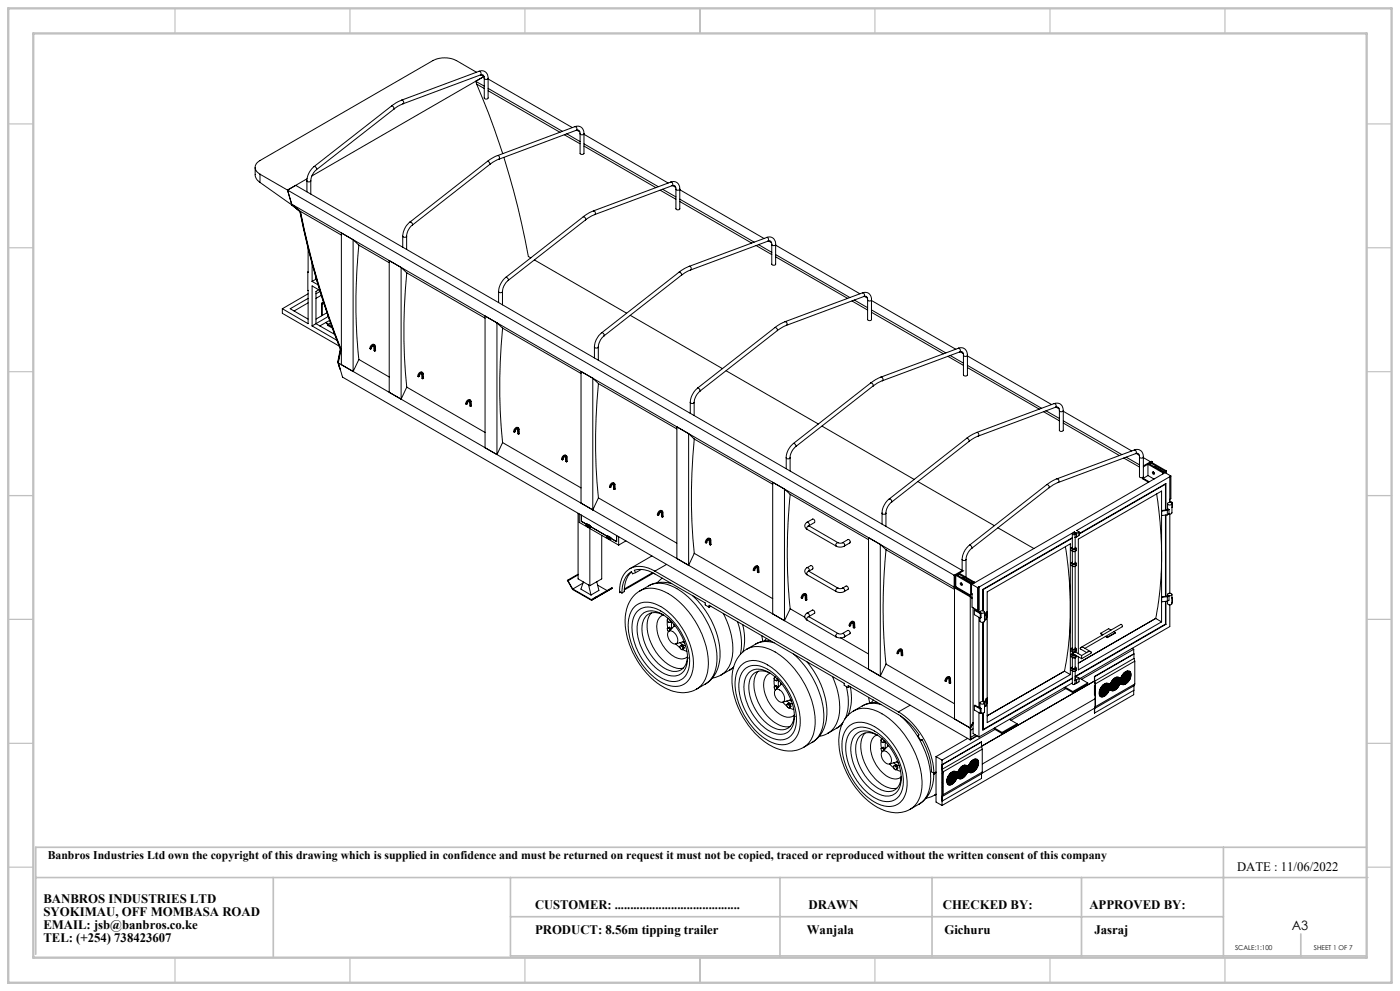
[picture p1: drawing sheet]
<svg xmlns="http://www.w3.org/2000/svg" width="420mm" height="297mm" viewBox="0 0 420 297" stroke-linecap="round" stroke-linejoin="round" font-family="sans-serif">
<defs><g id="words">
<g font-size="3.9">
<text x="371.1" y="261">DATE : 11/06/2022</text>
<text x="13" y="270.7">BANBROS INDUSTRIES LTD</text>
<text x="13" y="274.6">SYOKIMAU, OFF MOMBASA ROAD</text>
<text x="160.5" y="272.6">CUSTOMER: ........................................</text>
<text x="242.5" y="272.6">DRAWN</text>
<text x="282.8" y="272.6">CHECKED BY:</text>
<text x="326.8" y="272.6">APPROVED BY:</text>
<text x="13" y="278.4">EMAIL: jsb@banbros.co.ke</text>
<text x="160.5" y="280">PRODUCT: 8.56m tipping trailer</text>
<text x="242.1" y="280">Wanjala</text>
<text x="283.3" y="280">Gichuru</text>
<text x="328.3" y="280">Jasraj</text>
<text x="387.5" y="278.9">A3</text>
<text x="13" y="282.3">TEL: (+254) 738423607</text>
</g>
<text font-size="3.5" x="14.3" y="257.5">Banbros Industries Ltd own the copyright of this drawing which is supplied in confidence and must be returned on request it must not be copied, traced or reproduced without the written consent of this company</text>
<g font-size="2">
<text x="370.5" y="284.7">SCALE:1:100</text>
<text x="394.2" y="284.7">SHEET 1 OF 7</text>
</g>
</g></defs>
<g fill="none" stroke="#c0c0c0" stroke-width=".35">
<path d="M52.5 2.5v7.5M105 2.5v7.5M157.5 2.5v7.5M210 2.5v7.5M262.5 2.5v7.5M315 2.5v7.5M367.5 2.5v7.5M2.5 37.1h7.5M410 37.1h7.5M2.5 74.3h7.5M410 74.3h7.5M2.5 111.4h7.5"/>
<path d="M410 111.4h7.5M2.5 148.5h7.5M410 148.5h7.5M2.5 185.6h7.5M410 185.6h7.5M2.5 222.8h7.5M410 222.8h7.5M2.5 259.9h7.5M410 259.9h7.5M52.5 287v7.5M105 287v7.5M157.5 287v7.5"/>
<path d="M210 287v7.5M262.5 287v7.5M315 287v7.5M367.5 287v7.5"/>
</g>
<path d="M367 253.9v32.6M409.9 253.9h-399.2v32.1M10.7 263h399.7M82 263v24M153.1 263v23.5h256.8M153.1 274.7h213.9M234 263v24M279.6 263v23.5M324.4 263v23.5M390.2 279.9v6.9" fill="none" stroke="#c0c0c0" stroke-width=".5"/>
<path d="M2.5 2.5h415v292h-415zM10 10h400v277h-400z" fill="none" stroke="#c0c0c0" stroke-width=".7"/>
<g fill="none" stroke="#000" stroke-width=".3">
<path d="M117.4 31.8l.5 .1 .3 .8M117.4 31.8l-23.2 18.1M118.2 32.7l-23.2 18.1M120.5 30l-3.1 1.8M120.5 30a.64 .64 0 0 1 .5 .4 .64 .64 0 0 1-.1 .7M120.9 31.1l-2.7 1.6M142.7 24.4l2.6 1.4M142.7 24.4l.3 .8M142.9 21.7l-6.2-3.6a7.7 7.7 0 0 0-6.8 .1l-51.9 29.9a2.17 2.17 0 0 0-1.4 2.1 2.17 2.17 0 0 0 1.4 2M143 25.2a221 221 0 0 1 7.8 20.8M143 25.2l2.3 1.3M143.7 21.4a1.97 1.97 0 0 1 2.7 2.1"/>
<path d="M143.7 21.4a.64 .64 0 0 1 .6 .4 .64 .64 0 0 1-.2 .7M143.7 21.4l-23.2 8.6M144.1 22.5a.81 .81 0 0 1 .9 .1 .81 .81 0 0 1 .3 .9M144.1 22.5l-23.2 8.6M144.3 22.4l.9 .5M145.2 22.9l-51.6 29.8M145.2 22.9l-2.5 1.5M145.2 22.9v.1M145.3 23.5v5.8a.65 .65 0 0 0 1.1 0v-5.8M145.3 23.5a.65 .65 0 0 0 1.1 0M146.4 23.7l25.3 14.5M146.4 27.2l21.6 12.4"/>
<path d="M146.4 26.5l22.3 12.9M172.5 38a1.96 1.96 0 0 1 2.7 2.1M172.5 38a.64 .64 0 0 1 .5 .4 .64 .64 0 0 1-.1 .6M172.5 38l-23.2 8.6M172.9 39a.84 .84 0 0 1 .9 .2 .84 .84 0 0 1 .2 .9M172.9 39l-23.3 8.7M173 39l1 .5M76.6 50.2v2.1a2.82 2.82 0 0 0 1.4 2.4M78 52.2l8.3 4.8M78 54.7l9.5 6.7M78 52.2v2.5M86.3 57l1.3 4.5"/>
<path d="M86.3 57l2.4-1.4 200 115.4M86.3 57l199.9 115.4M86.3 57l1.2 4.2M92.1 54.2l.5 .3 .6-.3M92.1 54.2v3.3M92.1 53.6l-5.8 3.4M93.2 54.2v4M94.2 49.9l-1 1.1a5.2 5.2 0 0 0-1.1 3.2M94.2 49.9l.6 .3 .2 .6M95 50.8l-1.3 1.5-.5 1.9M146.2 48.4l.6 .2 .1 .7M146.2 48.4l-23.2 18.1"/>
<path d="M146.9 49.3l-23.2 18.1M149.3 46.6l-3.1 1.8M149.3 46.6a.62 .62 0 0 1 .5 .4 .62 .62 0 0 1-.2 .7M149.6 47.7l-2.7 1.6M151.2 47.2l4.2 15 3.1 14.7 .7 .4M169.3 40.4l4.7 2.7M170 40.1l4 2.3M174 40.1v5.9l.4 .3 .8-.3v-5.9M174 40.1l.6 .3 .6-.3M175.2 40.2l25.2 14.7M175.2 43.8l21.5 12.4M175.2 43.1l22.3 12.8"/>
<path d="M198 57l4.8 2.7M198.8 56.7l4 2.3M201.2 54.6a1.96 1.96 0 0 1 2.7 2.1M201.2 54.6a.62 .62 0 0 1 .6 .4 .62 .62 0 0 1-.2 .7M201.2 54.6l-23.2 8.6M201.6 55.7a.84 .84 0 0 1 .9 .1 .84 .84 0 0 1 .3 .9M201.6 55.7l-23.2 8.6M201.8 55.6l.9 .6M202.8 56.7v5.9l.2 .2a.61 .61 0 0 0 .9-.3v-5.8M202.8 56.7a.69 .69 0 0 0 1.1 0M203.9 56.9l25.3 14.6M203.9 59.7l22.3 12.9"/>
<path d="M87.5 61.4l.1 .1M87.5 61.4l2.5 2M87.5 61.2l198.7 114.8M87.5 61.2l2.6 2.2M87.6 61.5l2.5 2M90 63.4a234.5 234.5 0 0 0 12.1 41.2M90 63.4l.1 .1M90.1 63.5a234.5 234.5 0 0 0 12.1 41.2M90.1 63.4a239.4 239.4 0 0 0 12.2 41.2M90.1 63.4l12.3 7M92.4 74.5v7.1M93.6 79v5.3"/>
<path d="M105.9 71.9l-3.5-2.1v39.5M105.9 71.9v39.4l1.8-3.6M105.9 71.9l1.8 1.6M107.7 73.5a166.6 166.6 0 0 0 0 34.2M107.7 73.5l9.1 5.2M120.8 70.8a.69 .69 0 0 0 1.2 0M120.8 70.8v3.3M122 70.8v4M123 66.5l-.1 .1a5.9 5.9 0 0 0-2.1 4.2M123 66.5l.6 .3 .1 .6M123.7 67.4l-1.2 1.6-.5 1.8M160.3 77.9l27.7 16"/>
<path d="M175 65l.5 .3 .2 .6M175 65l-23.2 18.1M175.7 65.9l-23.2 18.1M178 63.2l-3 1.8M178 63.2a.62 .62 0 0 1 .6 .4 .62 .62 0 0 1-.2 .7M178.4 64.3l-2.7 1.6M203.9 60.4l21.6 12.4M206.8 79.8l-3.1 1.8M206.8 79.8a.62 .62 0 0 1 .5 .4 .62 .62 0 0 1-.1 .7M226.8 73.6l4.7 2.7M227.5 73.3l4 2.3M230 71.2a1.94 1.94 0 0 1 2.7 2.1"/>
<path d="M230 71.2a.62 .62 0 0 1 .5 .4 .62 .62 0 0 1-.1 .7M230 71.2l-23.2 8.6M230.4 72.3a.81 .81 0 0 1 .9 .1 .81 .81 0 0 1 .2 .9M230.4 72.3l-23.2 8.6M230.5 72.2l1 .5M231.5 73.3v5.9l.4 .3 .8-.3v-5.9M231.5 73.3l.3 .3a.61 .61 0 0 0 .9-.3M232.7 73.5l25.3 14.5M232.7 77l21.6 12.4M232.7 76.3l22.3 12.9M84.7 92.5v1.4l17 9.8M92.4 81.6v15.4l-7.7-4.5"/>
<path d="M92.4 81.5v.1M92.4 88l-7.7 4.5M92.4 89.4l-5.3 3.1 5.3 3.1M92.4 90.8l-4.2 2.4M93.6 97.7l7.5 4.3M93.6 84.3l1.8 1.1M94.8 83.7h.1M94.8 83.3v.4M94.8 83.7l-1.2 .6M94.8 97l-1.2 .7M94.8 97l5.6 3.2M95.6 86.9l-.8 .4v9.7"/>
<path d="M95.9 87l-2.3-1.3v12M96 87.3l-1.2 .7M96.4 88.5l-1.6 .9M96.5 90.9v3.7M96.5 90.9h.6M97 90.6l-.5 .3M97.2 91h-.6v3.6M97.8 96.7l.6 .7M97.9 96.6l.5 .6M98.1 93.7l-3.3 1.9M98.4 97.2h.1M98.4 97.2v.4l1.3 .7"/>
<path d="M98.4 97.2l1.2 .7M98.5 94.9l-3.7 2.1M98.9 96l-2.9 1.7M99.1 96.8l-.7 .4M120.3 80.1l-3.5-2v39.5l3.5 2M120.3 80.1v39.5M120.3 80.1l1.7 1.7M122 81.8a173.5 173.5 0 0 0 0 34.2M122 81.8l23.5 13.6M149.1 96.8v39.4M149.1 96.8l1.7 1.6M149.1 96.8l-3.6-2.1v39.5l3.6 2"/>
<path d="M149.6 87.4l.2 .3a.61 .61 0 0 0 .9-.3M149.6 87.4v3.3M150.7 87.4v4M150.8 98.4a173.9 173.9 0 0 0 0 34.2M150.8 98.4l23.5 13.5M151.8 83.1l-1 .9-.7 1.2-.5 2.2M151.8 83.1l.6 .4 .1 .5M152.5 84l-1.3 1.7-.5 1.7M180.5 99.7l-.8 .8a6 6 0 0 0-1.4 3.5M180.5 99.7l.5 .2 .2 .7M189.1 94.5l27.6 16M203.7 81.6l.7 .4v.5"/>
<path d="M203.7 81.6l-23.2 18.1M204.4 82.5l-23.2 18.1M207.2 80.9l-2.8 1.6M232.5 98.2l.5 .2 .2 .7M232.5 98.2l-23.2 18.1M233.2 99.1l-23.2 18.1M235.5 96.4l-3 1.8M235.5 96.4a.64 .64 0 0 1 .6 .4 .64 .64 0 0 1-.2 .7M235.9 97.5l-2.7 1.6M255.6 90.2l4.7 2.7M256.3 89.9l4 2.3M258.7 87.8a1.94 1.94 0 0 1 2.7 2.1"/>
<path d="M258.7 87.8a.64 .64 0 0 1 .6 .4 .64 .64 0 0 1-.1 .7M258.7 87.8l-23.2 8.6M259.2 88.9a.82 .82 0 0 1 .9 .1 .82 .82 0 0 1 .2 .9M259.2 88.9l-23.3 8.6M259.3 88.8l.9 .6M260.3 89.9v5.9l.4 .3 .7-.3v-5.9M260.3 89.9a.69 .69 0 0 0 1.1 0M261.4 93.6l21.6 12.4M261.4 92.9l22.3 12.9M261.4 90.1l25.3 14.6M101.3 108.5h.1M101.3 108.5l.7 2.1"/>
<path d="M101.4 108.5l1.4 4.5 188.3 108.8M102.1 104.6l.1 .1M102.1 104.6l-.8 3.9M102.2 104.7l-.8 3.8M102.3 104.6l-.8 4.2 189.6 109.4M102.3 104.6l.1 .1M107.7 107.7l9.1 5.3M111.2 104.6l.1-.4a.75 .75 0 0 1 .4-.8 .75 .75 0 0 1 .9 .2l.1 1.5-.3 .1M112.1 103.6v.2M112.1 103.8l.1 1.3 .2 .1M112.1 103.8l.3 .1M112.4 103.9v1.3"/>
<path d="M112.4 103.9a.51 .51 0 0 0-.7-.2 .51 .51 0 0 0-.3 .6l-.2 .3M112.4 103.4l-.3-.2a1.19 1.19 0 0 0-1.2 1.3l.3 .1M122 116l-1.7 3.6M122 116l23.5 13.6M125.6 112.9a.98 .98 0 0 1 .3-1 .98 .98 0 0 1 1-.1l.2 1.6-.3 .1M126.5 111.9v.2M126.5 112.1l.1 1.3 .2 .1M126.5 112.1l.3 .1M126.8 111.7l-.3-.2a.97 .97 0 0 0-.9 1.4M126.8 112.2v1.3M126.8 112.2a.54 .54 0 0 0-.7-.2 .54 .54 0 0 0-.3 .7l-.2 .2M141.1 119.9l-.2-.1a1.19 1.19 0 0 0-1.2 1.3l.2 .1"/>
<path d="M177.8 113.3v39.5l1.7-3.6M177.8 113.3l1.7 1.7M177.8 113.3l-3.5-2v39.5M178.3 104a.69 .69 0 0 0 1.2 0M178.3 104v3.3M179.5 104v3.9M179.5 115a173.5 173.5 0 0 0 0 34.2M179.5 115l23.6 13.5M181.2 100.6l-1 1.2-.7 2.2M209.3 116.3l-1.6 1.9-.6 2.4M209.3 116.3l.5 .3 .2 .6M210 117.2l-1.2 1.4-.6 2"/>
<path d="M217.8 111.1l27.7 16M261.2 114.8l.6 .2 .1 .7M261.2 114.8l-23.2 18.1M261.9 115.7l-23.2 18.1M264.3 113l-3.1 1.8M264.3 113a.64 .64 0 0 1 .5 .4 .64 .64 0 0 1-.1 .7M264.7 114.1l-2.8 1.6M284.3 106.8l4.7 2.7M285 106.5l4 2.3M287.5 104.4a1.97 1.97 0 0 1 2.7 2.1M287.5 104.4a.64 .64 0 0 1 .6 .4 .64 .64 0 0 1-.2 .7M287.5 104.4l-23.2 8.6"/>
<path d="M287.9 105.5a.8 .8 0 0 1 .9 .1 .8 .8 0 0 1 .2 .9M287.9 105.5l-23.2 8.6M288 105.4l1 .6M289 106.5v5.9l.6 .3 .6-.3v-5.9M289 106.5l.5 .3 .7-.3M290.2 110.2l21.6 12.4M290.2 109.5l22.3 12.9M290.2 106.7l25.3 14.5M139.9 121.2a.9 .9 0 0 1 .4-1 .9 .9 0 0 1 1 0l.1 1.5-.2 .1M140.8 120.2l.1 .2M140.9 120.4l.1 1.3 .2 .1M140.9 120.4l.2 .1"/>
<path d="M141.1 120.5l.1 1.3M141.1 120.5a.52 .52 0 0 0-.7-.2 .52 .52 0 0 0-.2 .7l-.3 .2M150.8 132.6l-1.7 3.6M150.8 132.6l23.5 13.6M154.3 129.5v-.3a.84 .84 0 0 1 .5-.8 .84 .84 0 0 1 .9 .1l.1 1.5-.2 .1M155.2 128.5l.1 .2M155.3 128.7v1.3l.3 .1M155.3 128.7l.2 .1M155.5 128.8l.1 1.3M155.5 128.8a.55 .55 0 0 0-.7-.2 .55 .55 0 0 0-.2 .7l-.3 .2M155.5 128.2l-.2-.1a1.19 1.19 0 0 0-1.2 1.3l.2 .1M168.7 137.8l.1-.4a.75 .75 0 0 1 .4-.8 .75 .75 0 0 1 .9 .2l.1 1.5-.2 .1"/>
<path d="M169.6 136.8l.1 .2M169.7 137v1.3l.3 .1M169.7 137l.2 .1M169.9 137.1l.1 1.3M169.9 137.1a.52 .52 0 0 0-.7-.2 .52 .52 0 0 0-.3 .7l-.2 .2M169.9 136.6l-.2-.2a1.25 1.25 0 0 0-1.2 1.3l.2 .1M203.1 127.9v39.5M207.1 120.6l.2 .3a.61 .61 0 0 0 .9-.3M207.1 120.6v3.3M208.2 120.6v4M208.3 131.6a173.5 173.5 0 0 0 0 34.2M208.3 131.6l-1.7-1.6v39.4l1.7-3.6"/>
<path d="M208.3 131.6l23.5 13.5M235.9 137.2l.3 .3 .7-.1 .1-.2M235.9 137.2v3.3M237 137.2v3.9M238 132.9l-1.1 1.3a5.2 5.2 0 0 0-1 3M238 132.9l.5 .2 .2 .7M238.7 133.8l-1.1 1.4-.6 2M246.6 127.7l27.6 16M290 131.4l.5 .2 .2 .7M290 131.4l-23.2 18.1M290.7 132.3l-23.2 18.2M293 129.6l-3 1.8"/>
<path d="M293 129.6a.65 .65 0 0 1 .6 .4 .65 .65 0 0 1-.2 .7M293.4 130.7l-2.7 1.6M313.1 123.4l4.7 2.7M313.8 123.1l4 2.3M316.2 121a1.97 1.97 0 0 1 2.8 2.1M316.2 121a.64 .64 0 0 1 .6 .4 .64 .64 0 0 1-.1 .7M316.2 121l-23.2 8.6M316.7 122.1a.84 .84 0 0 1 .9 .1 .84 .84 0 0 1 .2 .9M316.7 122.1l-23.3 8.6M316.8 122l.9 .6M317.8 123.1v5.9a.69 .69 0 0 0 1.2 0v-5.9M317.8 123.1l.4 .3 .6-.1 .2-.2"/>
<path d="M319 126.8l16.8 9.7M319 126.1l17.6 10.1M319 123.3l20.5 11.8M337.1 137.3l4.7 2.7M337.9 137l3.9 2.3M340.3 134.9a1.95 1.95 0 0 1 2.7 2M340.3 134.9a.62 .62 0 0 1 .6 .4 .62 .62 0 0 1-.2 .7M340.3 134.9l-23.2 8.6M340.7 136a.81 .81 0 0 1 .9 0 .81 .81 0 0 1 .2 .9M340.7 136l-23.2 8.6M340.9 135.9l.9 .6M341.8 136.9v6l.6 .3 .6-.3v-6"/>
<path d="M341.8 136.9l.3 .3a.61 .61 0 0 0 .9-.3M343 137.2l2.2 1.2M344.4 139.1l4.5 2.6M344.4 139.1l-1.4 .8M344.4 139.1v3.4M345.1 138.7l4.5 2.6M345.1 138.7l-.4 .3 4.4 2.6M345.1 138.7v.5M345.7 138.4l-.3-.1-2.4 1.3M345.7 138.4l-.3 .1 4.5 2.6M345.7 138.4v.3M346.2 139.9l.5 .1"/>
<path d="M173.4 153.8v19.7l3.6 2M173.8 154v2.6l11.8 6.8M174.4 154.4v1.8M174.4 156.2l1.5 .9M174.4 156.2l1.6 .9M174.4 156.2h.1M176 157.1l-.2 .4 .5 .3 .1-.4M176 157.1l.6 .2M176 157.1l.4 .3M176.5 157.4l-.2 .4 .5 .3M176.5 157.4l.4 .3M176.6 157.3l.5 .2"/>
<path d="M176.6 157.3h.1M176.6 157.3l-.1 .1M176.6 157.3l-.2 .1M177 158.4v17.1M177.1 157.5v.5l-.3 .1 .1-.4M177.1 157.8h.1M177.1 157.8l5 2.9M177.1 157.8l4.9 2.9M177.1 157.5l-.2 .2M179.5 149.2l23.6 13.6M183.1 146.1v-.2a.86 .86 0 0 1 .4-.9 .86 .86 0 0 1 1 .1l.1 1.5-.3 .1M184 145.1v.2"/>
<path d="M184 145.3l.1 1.3 .2 .1M184 145.3l.3 .1M184.3 145.4v1.3M184.3 145.4a.46 .46 0 0 0-.6-.3 .46 .46 0 0 0-.3 .6l-.3 .4M184.3 144.8l-.3-.1a1.19 1.19 0 0 0-1.2 1.3l.3 .1M197.4 154.4a.98 .98 0 0 1 .4-1 .98 .98 0 0 1 1-.1l.1 1.6-.2 .1M198.4 153.4v.2M198.4 153.6l.1 1.3 .2 .1M198.4 153.6l.2 .1M198.6 153.7l.1 1.3M198.6 153.7a.52 .52 0 0 0-.7-.2 .52 .52 0 0 0-.2 .7l-.3 .2M198.6 153.1l-.2-.1a1.19 1.19 0 0 0-1.2 1.3l.2 .1"/>
<path d="M231.8 144.5v39.5l3.5 2M237.1 148.2a167 167 0 0 0 0 34.3M237.1 148.2l-1.8-1.6v39.4M237.1 148.2l23.5 13.5M242.1 156.5a1.17 1.17 0 0 0-.7 1.1 1.17 1.17 0 0 0 .7 1M242.1 156.5l1.7-.9a.65 .65 0 0 1 .6 .3 .65 .65 0 0 1-.1 .7l-1.6 .9M242.1 156.5l.5 .3 .1 .7M242.1 158.6l8.7 5.1M242.7 157.5v.1M242.7 157.6l-.5 .3-.1 .7M242.7 157.6l8.7 5.1M264.6 153.8a.65 .65 0 0 0 1.2 0"/>
<path d="M264.6 153.8v3.3M265.8 153.8v4M266.8 149.5l-.9 .9a5.4 5.4 0 0 0-1.3 3.4M266.8 149.5l.5 .3 .2 .7M267.5 150.5l-1.2 1.3-.5 2M275.3 144.3l23 13.2M299.4 158.2l10.8 6.2M314 145.2l.5 .2 .2 .8M314 145.2l-23.2 18.2M314.7 146.2l-23.2 18.1M317.1 143.5l-3.1 1.7M317.1 143.5a.62 .62 0 0 1 .6 .4 .62 .62 0 0 1-.2 .7"/>
<path d="M317.5 144.6l-2.8 1.6M322.3 159.4l.4 .2-.4 .2a.31 .31 0 0 0-.5-.1 .31 .31 0 0 0 .1 .5l.6-.2M322.3 159.4l-28.6 16.6M322.3 159.4v.4M322.9 159.8h.1M322.9 159.8l-.4 .2M322.9 159.8v1.1M323 159.8v1.1M323.7 159.4l-.7 .4M323.7 159.4v1.1l-.7 .4M342.7 143.1v.4l1.9 1M343 143v.4"/>
<path d="M343 143.4l1.8 1M344.4 142.5l1.8 1.1M344.4 142.5l-1.4 .9M345.8 141.4h.2a.34 .34 0 0 1 .4 .4 .34 .34 0 0 1-.4 .3zM346 141.4l.3 .6M346.1 141.5l.2 .4M346.7 140l4.6 2.7M346.7 140l-.1 .1M347 148v.2a107.8 107.8 0 0 1-.3 37.1M348.9 141.7v.4M349.1 141.8l-57.2 33.1-2.8-1.6M349.1 141.6l-.2 .1"/>
<path d="M349.1 141.6v.3M349.5 145.1h.1M349.6 141.3v.4M349.6 145.1v7.8M349.6 154.4v24.3M349.6 145.1l-25.9 15M349.8 152.9v-8l-26.1 15M349.8 154.4v24.3M349.9 141.1l-.3 .2M349.9 141.1v.7M350.2 153v1.3M350.2 154.3l-1.7 .2"/>
<path d="M350.3 151v1.7M350.7 152.7l-.3-.1-1.9 .6 1.7-.2M350.7 152.7l-.5 .3M350.7 152.7v1.3M350.7 154l-.5 .3M350.9 150.4l.4 .2a.52 .52 0 0 0-.7-.1 .52 .52 0 0 0-.2 .7 .58 .58 0 0 0 .8 .2 .58 .58 0 0 0 .3-.7l.2-.1M350.9 142.9l-27.9 16.1 .7 .4M350.9 142.9v7.7M350.9 154.1v23.7M350.9 150.1l.8 .5M351.3 142.7l-.4 .2M351.3 142.7v6.8l-.4 .1"/>
<path d="M351.6 151v2.7l-.2 .3h-.7M351.7 150.6l-.1 1.4M170.2 173.9l1.6 2.8 5.6 3.2M170.2 173.9l.2 .2M170.4 174.1l1.4 2.4M171.8 176.5l5.6 3.2 1.4-.8M173.4 172.3l-3 1.8M173.4 172.1l-3.2 1.8M174.9 174.8l-3.1 1.7M175 174.4l-.7 2.2 3 1.7M176.6 175.3l.7 3M178.8 178.9l.2 .1"/>
<path d="M179 179l-1.6 .9M179 174.3l.7 2.6-2.4 1.4M179.3 175.4l2.8 1.6M180.5 160.4v13.1l-3.5 2M182.1 160.7l-.2 .3 1 .6M182.1 160.7l.1-.2 1 .6M182.1 160.7l.9 .5M182.5 161l.2-.2-.3 .6zM182.7 160.8h.1M183.2 161.1v.4l-.3 .1 .1-.4M183.2 161.3l1.8 1M183.2 161.1l-.2 .1"/>
<path d="M183.7 176.3l-.2-.1-4.7 2.7M183.7 176.3l-6.3 3.6M183.7 176.3l-4.7 2.7M185 160.5v1.8M185 162.3h.1M185 160.5v1.8l-1.8-1M185.6 160.8v2.6M185.9 177.6v-.3l.7 .4M186.2 177.5l-.3 .1M187.8 162.1l-2.2 1.3M189.4 171.3a7 7 0 0 0-2.8 6.4M189.4 171.3l.4 .7 .9-.4"/>
<path d="M189.5 171.4a7.4 7.4 0 0 0-2.2 5.9l-.7 .4M190.7 171.6l-.4-.7a7.7 7.7 0 0 1 6.2 1.1l15.1 8.7v.6l1.1 .7M192 177.1a10.4 10.4 0 0 0-4.4 10.4v.4a24.4 24.4 0 0 0 12.7 18.6 9.3 9.3 0 0 0 8.7 0M192 177.1a8.8 8.8 0 0 1 9.1 1.2 26.3 26.3 0 0 1 11.3 21.9 7.9 7.9 0 0 1-3.4 6.3M192.4 170.7l-1.7 .9M194.6 175.6a9.2 9.2 0 0 1 9.7 1.6 26.5 26.5 0 0 1 10.8 21.2 7.8 7.8 0 0 1-3.5 6.6M194.6 175.6l-2.6 1.5M195.6 166.6l-6.6 3.8M195.8 171.6l-8.5 4.9M196 171.8l-8.7 5M196.5 171.2a7 7 0 0 0-8.5 0 8.4 8.4 0 0 0-2.1 6.4M196.5 171.2l73 42.2"/>
<path d="M198.7 173.3l-1.5 1.3M200 169.2l-3.5 2M201.5 174.9a9.1 9.1 0 0 0-6.9 .7M207.7 178.5l2.1 2.1a22.6 22.6 0 0 1 5.9 18.4 8.9 8.9 0 0 1-4.1 6M208.3 165.8l23.5 13.6M211.8 162.7l.1-.5a.74 .74 0 0 1 .5-.7 .74 .74 0 0 1 .8 .2l.1 1.5-.2 .1M212.7 161.7l.1 .2M212.8 161.9l.1 1.3 .2 .1M212.8 161.9l.2 .1M213 162l.1 1.3M213 162a.51 .51 0 0 0-.6-.2 .51 .51 0 0 0-.3 .6l-.3 .3M213 161.5l-.2-.2a1.19 1.19 0 0 0-1.2 1.3l.2 .1"/>
<path d="M226.2 171v-.2a.89 .89 0 0 1 .4-.8 .89 .89 0 0 1 1-.1l.1 1.6-.2 .1M227.1 170l.1 .2M227.2 170.2v1.3l.3 .1M227.2 170.2l.2 .1M227.4 169.8l-.2-.2a1.19 1.19 0 0 0-1.2 1.3l.2 .1M227.4 170.3l.1 1.3M227.4 170.3a.54 .54 0 0 0-.7-.2 .54 .54 0 0 0-.3 .7l-.2 .2M240.6 179.3v-.3a.82 .82 0 0 1 .4-.8 .82 .82 0 0 1 1 .1l.1 1.5-.3 .1M241.5 178.3v.2M241.5 178.5l.1 1.1 .2 .3M241.5 178.5l.3 .1M241.8 178.6v1.3"/>
<path d="M241.8 178.6a.46 .46 0 0 0-.6-.3 .46 .46 0 0 0-.3 .6l-.3 .4M241.8 178l-.3-.1a1.19 1.19 0 0 0-1.2 1.3l.3 .1M242.1 170.1a1.17 1.17 0 0 0-.7 1.1 1.17 1.17 0 0 0 .7 1.1M242.1 170.1l1.1-.6a.68 .68 0 0 1 .6 1l-1.1 .7M242.1 170.1l.5 .3 .1 .8M242.1 172.3l8.7 5M242.6 171.1l.1 .1M242.7 171.2h-.1M242.7 171.2l-.5 .2-.1 .9M242.7 171.2l8.7 5.1M250.8 163.7a2.54 2.54 0 0 0 2.5 0M250.8 177.3a2.54 2.54 0 0 0 2.5 0"/>
<path d="M251.4 162.7h1.3M251.4 176.3h1.3M251.4 162.7l-.5 .2-.1 .8M251.4 176.3l-.5 .2-.1 .8M252.7 176.3l1.1-.7a.65 .65 0 0 1 .6 1l-1.1 .7M252.7 162.7l1.7-1a.63 .63 0 0 1 .6 .3 .63 .63 0 0 1-.1 .7l-1.6 1M252.7 162.7l.6 .2v.8M252.7 176.3v-.1a.67 .67 0 0 1 .6 1.1M260.6 161.1v39.5l3.5 2M265.8 164.8a166.6 166.6 0 0 0 0 34.2M265.8 164.8l-1.7-1.6v39.4M265.8 164.8l20.5 11.8"/>
<path d="M286.2 172.4l.3 .1M286.2 172.4v3.7l4.8 2.7M286.3 176.1v39.4l4.8 2.7M286.5 172.5v3.5M286.5 176l4.5 2.5M286.7 172.4l4.5 2.6M286.7 172.4l-.2 .1M286.7 175.8l4.5 2.6M286.7 172.4v3.4M286.7 175.8l-.2 .2M287.5 172l4.5 2.6M287.5 172l-.5 .3 4.5 2.5"/>
<path d="M287.5 172v.5M288.1 174.7h.3a.34 .34 0 0 1 .3 .4 .34 .34 0 0 1-.4 .3zM288.4 174.7l.3 .6M288.4 174.8l.2 .4M288.5 173.1l.6 .2M288.6 167.7l.4 .3 .6-.1 .2-.2M288.6 167.7v3.3M288.8 170.9l-2.6 1.5M289.1 173.3l-.1 .1M289.1 171l-1.3 .8 4.4 2.6M289.8 167.7v5.3M290.8 163.4l-.7 .7a6 6 0 0 0-1.5 3.6"/>
<path d="M290.8 163.4l.6 .3 .1 .6M291 178.5v.3M291.1 178.7v43.1M291.1 178.7l.5 .5M291.1 178.7l-.1 .1M291.2 175v3.4M291.2 178.4l-.2 .1M291.5 175.1l1.8 1M291.5 177.8l.1 4.2 1.7 .9M291.5 174.8l-.3 .2M291.5 174.8v3.4l.1-.1M291.5 164.3l-1.3 1.7-.4 1.7"/>
<path d="M292 174.6v.3M292.2 174.4v.3M292.2 174.4l-.2 .2M293.3 176.1v6.8M293.6 175.9l.1 .1M293.6 175.9l-.3 .2M293.6 175.9v6.8l-.3 .2M293.7 176v7.4M294.9 176.6v6.5M294.9 176.6l.1 .1M295 176.7v6.4M296.2 177.4l24.9-14.4v39.2l-24.9 14.4z"/>
<path d="M319.7 163.8a108.9 108.9 0 0 1-.4 37.4M321.3 164.2v.7l.5 .3M321.3 168.7v.7l.5 .3M321.3 164.2l.5 .4M321.3 168.7l.5 .4M321.7 160v4.3l.4 .2 .4-.3v-3.1M321.7 161.1l-26.8 15.5M321.7 168.5l-.4 .2M321.7 164l-.4 .2M321.7 161.3l-26.7 15.4M321.8 164.6h.7M321.8 169.1h.7"/>
<path d="M321.8 164.6v.6M321.8 169.1v.6M322.5 160v1.1l.4-.2M322.5 164l.4 .3-.2 .2M322.5 164.6v4.1l-.2 .2-.6-.1v-3.6M322.5 168.5l.4 .3-.2 .2M322.5 169.1v25.3l-.4 .2-.4-.2v-24.8M322.7 165.2h-.9M322.7 169.6l-.9 .1M322.7 164.5l-.2 .1M322.7 164.5v.7M322.7 169v.6"/>
<path d="M322.7 169l-.2 .1M322.9 164.3l-.2 .9M322.9 168.8l-.2 .8M322.9 160.9h.1M350.2 178.8v1.4M350.3 178.2v.4M350.3 178l.3-.2a.52 .52 0 0 1 .7 0 .52 .52 0 0 1 .1 .6l-.2 .1a.54 .54 0 0 1-.6 .1 .54 .54 0 0 1-.3-.6zM350.7 178.5l-.3-.1-1.9 .6 1.7-.2M350.7 178.5v1.4l-.5 .3M350.7 178.5l-.5 .3M351.6 178.2v2.7a.76 .76 0 0 1-1.3 0v-.8M351.6 179.1l.1 .1"/>
<path d="M351.7 179.2l-.1 1.4M351.7 179.2h-.1M190.2 182a6.1 6.1 0 0 1 7.7-.4 20.8 20.8 0 0 1 10 19 5.5 5.5 0 0 1-8.5 4.4 20.7 20.7 0 0 1-10.8-19.1 7.4 7.4 0 0 1 1.6-3.9zM191.3 183.1a5.7 5.7 0 0 1 7.2 .2 18.6 18.6 0 0 1 8.3 16.3 4.9 4.9 0 0 1-7.6 3.9 18.3 18.3 0 0 1-9.5-17.1l.6-1.8zM192.7 184.1a5.3 5.3 0 0 1 6.7 .5l2.4 2.1 1.5 2 1.2 1.9 1.3 3.3 .4 3a4.8 4.8 0 0 1-3.9 5.7 10.9 10.9 0 0 1-8.3-5.5l-1.3-2.5a10.6 10.6 0 0 1-.6-9.9zM195.4 183.7a8.5 8.5 0 0 0-.2 8.7l.2 .6a12.2 12.2 0 0 0 8.1 7.3l1.5-.1M199 184.3a3.9 3.9 0 0 0-1.9 4.7l.2 .8a10.3 10.3 0 0 0 6.6 7.6h1.3l1-.6M199.1 184.3a4 4 0 0 0-4.4-.3 4 4 0 0 0-2.1 3.9 14.3 14.3 0 0 0 8.2 13 3.9 3.9 0 0 0 5.4-4.2M200.2 185.9l.1 2.4M200.3 185.4l-.1 .4 .3 .6 .5 .2M200.3 185.4l.2 .1M200.3 185.3v.1"/>
<path d="M200.4 185.3l-.1 .1M200.5 188.2l.3-.2 .5 .3M200.5 188.2l.5 .4M200.6 189.3a1.98 1.98 0 0 1 2.6 1.7 1.21 1.21 0 0 1-.9 2 2.83 2.83 0 0 1-1.7-3.7zM201 185.8l.1 .3M201 188.6v.2M201.1 186.1l-.1 .5M201.2 186.1h-.1M201.3 188.3l.1 .2M201.3 188.3l-.3 .3M201.4 186.2l-.4 .4M201.6 186.4l-.1 1.9"/>
<path d="M202.1 187.1l.1 .6M202.5 187.5l-1.9 1.8-.4-.9 .3-.2M202.8 193l1.2 1.2M204 192.6l1.7 .9M204.2 193.5l.3-.3 .5 .3M204.2 193.5l-.3 .3 .3 .6 .4 .3M204.2 193.5l.4 .2M204.6 193.7l.3 .7M204.8 194.7l1.3 .5M204.9 192.4l.5 .3M204.9 194.4l-.3 .3M205 193.5l.2 .7"/>
<path d="M205 193.5l-.4 .2M205.2 192.3l-2.5 .7M205.2 194.2l-.6 .5M205.2 194.2l-.3 .2M206.3 197.2h.1M212.7 182v-.6l40.6 23.4v.6l1.2 .7M213.3 181.7l-.6 .3M217 183.8v.1a19.3 19.3 0 0 1 2 15.2 6.3 6.3 0 0 1-2.7 3.2M220.1 200l-1.2 .8M220.1 199.9l-1.2 .9M221.3 186.3a18.6 18.6 0 0 1 .8 9.8M222.1 199.6a6 6 0 0 1 7.6-.6l.3 .1a21.2 21.2 0 0 1 10 18.4 5.5 5.5 0 0 1-5.6 5.7 14.4 14.4 0 0 1-9.9-7l-.9-1.3a16.5 16.5 0 0 1-2.4-13.7z"/>
<path d="M222.8 187.2a16.4 16.4 0 0 1 .1 8.2M224 194.6a10.5 10.5 0 0 0-4.3 10.8 24.6 24.6 0 0 0 12.7 18.6 9.5 9.5 0 0 0 8.7 0M224 194.6a9.2 9.2 0 0 1 9.8 1.6 26.2 26.2 0 0 1 10.7 21.2 7.9 7.9 0 0 1-3.4 6.6M226.6 193.1l-2.6 1.5M228.5 190.5l.3 1.7M229.9 191.4l-.6 .7M231.1 192a7.8 7.8 0 0 0-4.5 1.1M232.2 192.6a6.9 6.9 0 0 0-5.6 .5M237.1 182.5l-1.8 3.5M237.1 182.5l4.3 2.5M238.1 196l1 1a26 26 0 0 1 8 19.2 7.9 7.9 0 0 1-3.5 6.3M242 198.3l1.4 1.7a22 22 0 0 1 4.3 16.8 8.8 8.8 0 0 1-4.1 5.7"/>
<path d="M242.1 183.8a1.14 1.14 0 0 0-.7 1 1.14 1.14 0 0 0 .7 1M242.1 183.8l1.6-1a.73 .73 0 0 1 .7 1l-1.7 .9M242.1 183.8l.5 .2 .1 .7M242.1 185.8l8.7 5.1M242.6 184.7l.1 .2M242.7 184.7l-.1 .1M242.7 184.9l-.5 .2-.1 .7M242.7 184.9l8.7 5M250.8 190.9h.1a2.55 2.55 0 0 0 2.4 0M251.4 189.9l.7 .1 .6-.1M251.4 189.9l-.5 .2-.1 .8M252.2 191.2l8.4 4.8"/>
<path d="M252.7 189.9l1.6-1a.72 .72 0 0 1 .7 1l-1.7 1M252.7 189.9l.6 .3v.7M255 187.6v-.3a.84 .84 0 0 1 .4-.8 .84 .84 0 0 1 1 .1l.1 1.5-.3 .1M255.9 186.6v.2M255.9 186.8l.1 1.3 .2 .1M255.9 186.8l.3 .1M256.2 186.9v1.3M256.2 186.9a.55 .55 0 0 0-.8-.2 .55 .55 0 0 0-.2 .7l-.2 .2M256.2 186.3a.95 .95 0 0 0-1.1 .3 .95 .95 0 0 0-.1 1M265.8 199l-1.7 3.6M265.8 199l20.5 11.9M269.3 195.9l.1-.4a.75 .75 0 0 1 .4-.8 .75 .75 0 0 1 .9 .2l.1 1.5-.2 .1"/>
<path d="M270.2 194.9l.1 .2M270.3 195.1l.1 1.3 .2 .1M270.3 195.1l.2 .1M270.5 195.2l.1 1.3M270.5 195.2a.54 .54 0 0 0-.7-.1 .54 .54 0 0 0-.2 .7l-.3 .1M270.5 194.7l-.2-.2a1.25 1.25 0 0 0-1.2 1.3l.2 .1M291.9 182.1v37.7l1.8 1.1M292.3 182.9l.2-.1 1.2 .6M292.3 182.9l1.8 1M292.3 182.9v1.3l1.8 1M293.7 183.4l.4 .3a.62 .62 0 0 1 .6-.7 .62 .62 0 0 1 .6 .6l-1 .2M293.7 185v27"/>
<path d="M294 183.4v.2M294.1 183.9v1.3M294.3 183.8l-.2 .1M294.3 183.8v1.3l-.2 .1M294.9 186.5v23.8M295 186.5v23.8M295.3 183.4v2.8l-.2 .2a.79 .79 0 0 1-1.1-.2v-1M295.8 184.4l.4-1-.9 1M295.8 184.4l-.5 .2M295.8 184.4v1.3M295.8 185.7l-.5 .3M296.2 184.7l-.4 1"/>
<path d="M321.3 194.4v.6l.5 .4M321.3 196.1v.7l.5 .3M321.3 194.4l.5 .3M321.3 196.1l.5 .4M321.7 195.3v.9h.7M321.7 194.1l-.4 .3M321.7 195.9l-.4 .2M321.7 199.9l-.4 .3M321.8 195.4h.7M321.8 194.7h.7M321.8 196.5h.7M321.8 194.7v.7"/>
<path d="M321.8 196.5v.6M322.3 195.5l-.5 .3 .2 .2 2.5 1.4M322.5 194.1l.4 .3-.2 .2M322.5 196.5v3.7l-.2 .2-.6-.2v-3.2M322.5 199.9l.4 .3-.2 .2M322.5 194.7v.7M322.5 196.5l.2-.1v.6M322.6 195.4l1.9 1.1M322.7 197l-.9 .1M322.7 194.6v.7M322.7 194.6l-.2 .1M322.7 195.3l-.2 .1"/>
<path d="M322.9 194.4l-.2 .9M322.9 196.5l-.2 .5M324.2 194.1l12.1-7 .3 .2 .1 .6-11.2 6.4M324.5 196.5v.9M324.5 196.5l2.1-1.2a.44 .44 0 0 1 .6-.1 .44 .44 0 0 1 0 .6l-2.7 1.6M327.2 195.3l-2.3-1.3a.43 .43 0 0 0-.6 0 .43 .43 0 0 0-.1 .5l1.8 1.1M330.2 189.8l.6 .5M330.2 189.8l.7 .4M331.6 190.7l.6 .4M331.8 190.7l.4 .3M332.2 191v.1M333.3 188.8l-.7-.4-2.4 1.4"/>
<path d="M334.2 189.3l.4 .3M334.6 189.6l-2.4 1.4M334.6 189.6l-2.4 1.5M339.7 194.3l.4 .3M340.1 196l-11.8 6.7M340.1 196h.1M340.1 194.6l-15.6 9M340.1 194.6v1.4M340.2 196l-11.8 6.8M340.2 197.3l-11.8 6.8M340.2 196v1.3M340.2 197.3l.2 .9"/>
<path d="M340.4 198.2l-11.8 6.8M340.4 198.2v6.8M346.7 185.3l-23.2 13.5M346.7 185.3l1.8 1.1M348.5 186.4v-39.2l-25 14.4v34.3M348.5 186.4l-25 14.4v-4M349.6 187l.2 .1M349.6 180.2v6.8M349.6 187l-27.1 15.7M349.8 187.1l-27.3 15.7M349.8 180.2v6.9M350.2 180.2l-1.7 .2"/>
<path d="M350.9 181.3v6.5l-27.2 15.7M211.6 205l-2.6 1.5M216.3 202.3l-2.6 .9M218.9 200.8l-2.6 1.5M223.5 200.4a5.9 5.9 0 0 1 7.1 .4 18.4 18.4 0 0 1 8.2 16.6 4.9 4.9 0 0 1-7.6 3.6 18.3 18.3 0 0 1-9.4-17.1 5.8 5.8 0 0 1 1.7-3.5zM224.5 201.7a5.4 5.4 0 0 1 7.2 .5l2.5 2.4 2.1 2.9 1.3 3 .7 3.4a5.1 5.1 0 0 1-3.3 6.1 9.4 9.4 0 0 1-8.3-4.6 13.9 13.9 0 0 1-3.1-12.2zM227.5 201.2a8.2 8.2 0 0 0-.4 8.3l.1 .3a12.3 12.3 0 0 0 8.4 8l1.4-.1M231 201.8a4.2 4.2 0 0 0-1.7 5.2l.2 .8a10.1 10.1 0 0 0 6.7 7.1l1.2-.1 .9-.6a4.1 4.1 0 0 1-2.1 4.1 4.1 4.1 0 0 1-4.5-.4 14.5 14.5 0 0 1-6.9-13.5 3.9 3.9 0 0 1 6.3-2.6M232.3 203.4l.1 2.4M232.4 202.8l-.2 .5 .4 .6 .4 .1M232.4 202.8l.2 .1M232.4 202.8h.1"/>
<path d="M232.6 205.6l.3-.1 .5 .3M232.6 205.6l-.4 .3 .5 .8M232.6 205.6l.4 .4M232.7 206.7a2.23 2.23 0 0 1 2.6 2.2 1.1 1.1 0 0 1-.5 1.5 1.1 1.1 0 0 1-1.4-.5 2.5 2.5 0 0 1-.7-3.2zM233 203.3l.2 .3M233 206l.1 .3M233.2 203.6l-.2 .4M233.3 203.5l-.1 .1M233.4 205.8v.2M233.4 205.8l-.4 .2M233.4 203.7l-.4 .3M233.6 203.9v1.9"/>
<path d="M234.2 204.6v.6M234.5 205l-1.9 1.8M234.8 210.5l1.3 1.2M236 210.1l1.7 .9M236.2 211l.4-.3 .4 .3M236.2 211l-.2 .3 .2 .6 .5 .3M236.2 211l.5 .2M236.7 211.2l.2 .6M236.8 212.1l1.3 .6M236.9 209.8l.6 .4M236.9 211.8l-.2 .4M237 211l.3 .7"/>
<path d="M237 211l-.3 .2M237.3 209.7l-2.5 .8M237.3 211.7l-.6 .5M237.3 211.7l-.4 .1M238.3 214.7h.1M248.4 219.7l-2.7 1M249.7 202.7l.1 .2a18 18 0 0 1 1.2 13.9l-1.3 1.9-1.3 1M251 218.3l-2.6 1.4M252.7 217l-1.7 1.3M252.9 216.5l-.6 .7-1.3 1.1M253.9 205.7a14.9 14.9 0 0 1-.4 9.8M254.5 206.1v-.6l15.6 9a20.2 20.2 0 0 1 5.6 5.7l-.4 .3 1 1.4"/>
<path d="M254.5 217.8a6.4 6.4 0 0 1 7.9 0 21.1 21.1 0 0 1 9.6 18.5 5.6 5.6 0 0 1-8.5 4.6 20.9 20.9 0 0 1-10.8-19 7.2 7.2 0 0 1 1.8-4.1zM255 205.8l-.5 .3M255.1 205.8a14.7 14.7 0 0 1-.7 8.6M255.3 219.2a5.6 5.6 0 0 1 7.3 0 18.5 18.5 0 0 1 8.3 16.4 4.9 4.9 0 0 1-7.6 3.9 18.4 18.4 0 0 1-9.5-16.8l.6-2.1zM256.1 213.1a10.6 10.6 0 0 0-4.4 10.8 24.1 24.1 0 0 0 13.1 18.8 9 9 0 0 0 8.3-.2M256.1 213.1a8.8 8.8 0 0 1 9.1 1.2 26.4 26.4 0 0 1 11.4 21.6 8.1 8.1 0 0 1-3.5 6.6M258.7 211.6l-2.6 1.5M259.5 219.7a7.7 7.7 0 0 0-.6 7.7l.1 .3a12.9 12.9 0 0 0 8.4 8.6l1.7-.1M260.6 209l.3 1.7M262 209.8v.1M262 209.9l-.7 .7M263.2 210.5a8.6 8.6 0 0 0-4.5 1.1"/>
<path d="M264.3 211.1a7.2 7.2 0 0 0-5.6 .5M269.5 213.4l.3 .1a23.6 23.6 0 0 1 10.3 18.2l.7-.4M270.2 214.6l.1 .1a26.3 26.3 0 0 1 8.9 19.7 7.9 7.9 0 0 1-3.5 6.6M273.1 211.3l-3.6 2.1M283.7 204.2v-.2a.86 .86 0 0 1 .4-.9 .86 .86 0 0 1 1 .1l.1 1.5-.2 .1M284.6 203.2l.1 .2M284.7 203.4v1.3l.3 .1M284.7 203.4l.2 .1M284.9 203.5l.1 1.3M284.9 203.5a.46 .46 0 0 0-.6-.3 .46 .46 0 0 0-.3 .6l-.3 .4M284.9 202.9l-.2-.1a1.19 1.19 0 0 0-1.2 1.3l.2 .1M291.8 216.9l.1 .1"/>
<path d="M291.9 216.5l-.8 1.7M291.9 216.7l-.7 1.5v3.4l1.9-1.1M291.9 218.4l-.7 .5M292.3 211.5l.2-.2 1.2 .7M292.3 211.5v1.3l1.8 1M292.3 211.5l1.8 1M293.7 212l.6 .3M293.7 213.6v7.3M294 210.6v1.6M294.1 210.5l.2-.2a.52 .52 0 0 1 .7-.1 .52 .52 0 0 1 .2 .7l-.2 .1a.59 .59 0 0 1-.6 0 .59 .59 0 0 1-.3-.5zM294.1 212.5v1.3M294.3 212.3v1.4"/>
<path d="M294.3 213.7l-.2 .1M294.3 212.3l-.2 .2M294.9 218.5l.1 .1M295 213.7v4.9M295.3 210.6v2.8a.72 .72 0 0 1-1 .3M295.8 210.2v1.4M295.8 211.6l-.5 .2M295.8 209.4l.4-.2-.4 1-.5 .3-.1-.1 .3-.3zM296.2 210.6l-.4 1M298 218.3l2.6 1.5M298.3 218.2l2.3 1.3M298.5 218.6l-15.9 9.2"/>
<path d="M300.6 219.5v.3M302.8 215.6l2.3 1.3M305.1 216.9l-4.5 2.6M305.1 216.9v.3l-4.5 2.6M319.2 206.1l2.6 1.5M319.3 201.2l1.8 1M319.3 201.2l-23.1 13.3M319.5 205.9l2.3 1.4M319.7 206.4l-16.4 9.5M321.3 200.2v.6l.5 .4M321.3 200.2l.5 .3M321.7 201v4l.5 .2 .3-.3"/>
<path d="M321.7 203.2l-26.7 15.4M321.7 204.7l-28 16.2M321.7 203.3l-26.8 15.5v-5.1M321.8 200.5h.7M321.8 200.5v.7M321.8 207.3v.3M322.5 203.8v1.1M322.5 200.5v3.3M322.5 203.1l.5-.3 .7 .4M322.5 203.4v.1M322.7 201.1l-.9 .1M322.7 200.4v.7"/>
<path d="M322.7 200.4l-.2 .1M322.9 200.2l-.2 .9M322.9 203.6l.1 .1M322.9 203.6v1.1M322.9 203.6l-.4 .2M322.9 204.7l-.4 .2M322.9 204.7h.1M323 203.7v1M323.7 203.2v1.1l-.7 .4M323.7 203.2l-.7 .5M324 203.3l2.3 1.4M326.3 204.7l-4.5 2.6"/>
<path d="M326.3 204.7v.3l-4.5 2.6M328.3 212.3l.1 1.4M328.3 202.7v1.4M328.3 205.5v2.7l.2 .1M328.3 204.1l.2 .8v6.8l-.2 .6M328.3 202.7l.1 .1M328.3 205.5l.2 .1M328.3 212.3l-33.8 19.5M328.3 204.1l-33.8 19.6M328.4 202.8v1.3M328.4 212.3v1.4M328.4 204.1l.2 .9"/>
<path d="M328.5 205.3l-.2 .2M328.5 209.4l-33.8 19.6M328.6 205v6.8M328.6 211.8l-.2 .5M330.1 207.8l.4 .3M330.2 208.5l-.2 .1M330.6 208v.1M331.2 206.4a.43 .43 0 0 1 .6 0 .43 .43 0 0 1-.2 .6 .44 .44 0 0 1-.6 .4 .44 .44 0 0 1 0-.8zM331.2 206.6a.28 .28 0 0 1 .5 0 .28 .28 0 0 1-.3 .4 .27 .27 0 0 1-.4 0 .27 .27 0 0 1 .2-.4zM331.3 206.1a.53 .53 0 0 1 .7 .1 .53 .53 0 0 1-.1 .8 .64 .64 0 0 1-.5 .6 .64 .64 0 0 1-.7-.2l.1-.7zM331.3 206.7v.2zM331.4 206.7l-.1 .2"/>
<path d="M331.5 206.5h-.4l-.1 .5 .2 .1M331.6 205.3l.4 .2M331.6 206.2v.8l-.6 .4M331.8 206a1.03 1.03 0 0 0-1 .5 1.03 1.03 0 0 0 .1 1.1M331.9 205.7v.1M331.9 207a1.18 1.18 0 0 1-1.2 .8M331.9 205.8l.2 .1M331.9 207h.1M331.9 205.8h.1M331.9 204.7l-1.2 .8M332 205.8a1.27 1.27 0 0 0-1.3 .7 1.27 1.27 0 0 0 .2 1.4l.5-.1 .6-.8M332 207.4l-.1 .1"/>
<path d="M332.1 205.5a1.65 1.65 0 0 0-1.5 2.5M332.2 205.3h.1M332.2 205.3l.1 .1M332.2 205.3l.2 .1M332.2 207.1h.1M332.3 205.4a1.85 1.85 0 0 0-2.2 2 .87 .87 0 0 0 .7 1 .87 .87 0 0 0 1-.6l.5-.7M332.3 206v.4M332.4 205.1a2.3 2.3 0 0 0-2.6 2.5l.2 .7 .3 .2M332.4 204.8l.2 .2M332.5 205.2a2 2 0 0 0-2.5 1.9 1.01 1.01 0 0 0 .4 1.5 1.01 1.01 0 0 0 1.4-.5l.7-1M332.5 207.1a2.12 2.12 0 0 1-2.3 1.6M332.5 207.1l.1 .1"/>
<path d="M332.6 207.1l-.1 .1M332.6 205a1.92 1.92 0 0 0-2.5 1.3 1.55 1.55 0 0 0 .5 2.6 2.55 2.55 0 0 0 2-1.7M333.1 206.8l-.6 .3M333.1 206.8h.1M333.2 205.6v.2M333.2 205.2v.1M333.3 206.5v.1M333.3 204.6l-.4 .5-.4 .1M333.3 206.6l.1 .1M333.3 206.6l.2 .1M333.3 204.6h.1M333.4 206.6h-.5l-.4 .5"/>
<path d="M333.4 204.6l-.4 .5-.5 .1M333.4 206.1l.3 .1M333.4 205.4v.4M333.4 206.6l-.2 .2M333.5 206.3a.97 .97 0 0 0-1.3 .8M333.6 206.1l.3 .2-.2 .2M333.6 206.1h.1M333.6 204.7a1.23 1.23 0 0 1-2 .7 1.74 1.74 0 0 0-1 2.7h.2l-.4 .2a1.74 1.74 0 0 0 1.8-1.2M333.6 206.1l.1 .1M333.6 206.1l.2 .1M333.6 204.7h.1M333.8 205.9a1.44 1.44 0 0 0-1.9 1.1"/>
<path d="M334.2 204.4a.56 .56 0 0 1 .9-.2 .56 .56 0 0 1-.1 .9 .59 .59 0 0 1-.4 .7 .59 .59 0 0 1-.7-.5zM334.4 204.5a.42 .42 0 0 1 .6 .1 .42 .42 0 0 1-.2 .6 .44 .44 0 0 1-.7 .3 .44 .44 0 0 1 .1-.7zM334.4 203.3l-.5 .3M334.5 204.7a.3 .3 0 0 1 .2 .4 .3 .3 0 0 1-.5 0zM334.5 204.9l-.1 .1M334.7 204.6a.41 .41 0 0 0-.5 .2 .41 .41 0 0 0 .1 .5M334.8 203.4l.4 .2M334.8 204.4h.1a.83 .83 0 0 1-.7 1.1M335 204.1a1.02 1.02 0 0 0-1 .5 1.02 1.02 0 0 0 0 1.2M335.1 203.9l.2 .1M335.1 205.1a1.24 1.24 0 0 1-1.2 .9M335.1 203.9l.1 .1"/>
<path d="M335.1 205.1l.1 .1M335.1 202.9l-.6 .4M335.2 203.7a1.33 1.33 0 0 0-1.6 1M335.2 203.7h.1M335.2 204a1.48 1.48 0 0 0-1.6 1.2 1.18 1.18 0 0 1-1.6 .6M335.2 205.2a1.14 1.14 0 0 1-1.8 .6l-.7 .3-.7 .9M335.2 204a1.73 1.73 0 0 0 2.1-1.5 .71 .71 0 0 1 1.1-.4 .71 .71 0 0 1 0 1.2 1.07 1.07 0 0 1-1.4 .8M335.2 205.6l-.1 .1M335.4 203.4v.1M335.4 205.2a1.74 1.74 0 0 1-1.8 1.2M335.4 203.5h.1M335.4 203.5l.2 .1"/>
<path d="M335.4 205.2l.1 .1M335.5 203.5a1.84 1.84 0 0 0-2.2 1.6l-.5 .4-.5-.1M335.5 205.3a1.57 1.57 0 0 1-2.4 1l-.8 .8M335.5 203.5a1.33 1.33 0 0 0 1.5-1.2 1.01 1.01 0 0 1 .9-.7 1.01 1.01 0 0 1 1 .5l-.1 1.1a1.65 1.65 0 0 1-2.5 1.3l-.8 .8M335.5 204.1v.5M335.5 203.2a1.8 1.8 0 0 0-2.2 1.4M335.6 205.3a1.7 1.7 0 0 1-2.2 1.3M335.6 203l.2 .1M335.7 205.3l-.1 .2a2.02 2.02 0 0 1-2.3 1.4M335.7 205.3h.1M335.7 205.3h-.1M335.8 203.1h.1"/>
<path d="M335.8 203.1a2.16 2.16 0 0 0-2.7 1.7l-.5 .2M335.8 205.3l-.1 .2a1.84 1.84 0 0 1-2.6 1.3l-.5 .4M335.8 203.1a.97 .97 0 0 0 1-.9 1.54 1.54 0 0 1 2.3-.8 2.91 2.91 0 0 1-2.3 3.8 .54 .54 0 0 0-.6-.2 .54 .54 0 0 0-.4 .3M336.3 204.9l-.6 .4M336.3 203.4v.1M336.3 204.9l.1 .1M336.4 203.8v.1M336.5 204.7h.1M336.5 202.7l-.4 .6h-.4M336.5 204.7l.2 .2M336.5 202.7l.1 .1M336.5 204.7l.1 .1"/>
<path d="M336.6 202.8a.85 .85 0 0 1-1.5 .4 2.12 2.12 0 0 0-1.7 1.4M336.6 202.8l.1-.1a1.49 1.49 0 0 1 2.2-1.1 2.54 2.54 0 0 1-2.1 3.3l-.2-.1M336.6 204.8h-.5l-.5 .5M336.6 204.2l.2 .1M336.6 203.6v.3M336.6 204.8l-.3 .1M336.7 204.5a.97 .97 0 0 0-1.3 .7M336.8 202.8a1.17 1.17 0 0 1-1.9 .7l-.9 .5-.5 .9M336.8 204.3l.3 .2-.3 .1M336.8 204.3l.2 .1M336.8 202.8l.1 .1M336.9 202.9a1.12 1.12 0 0 1 1.8-.8 1.79 1.79 0 0 1-1.8 2.3 1.24 1.24 0 0 0-1.7 1.1 1.28 1.28 0 0 1-2 .6l-.9 .7a1.22 1.22 0 0 1-1.9 1 1.71 1.71 0 0 1 .4-1.8 1.71 1.71 0 0 1 1.9-.3l1-1"/>
<path d="M336.9 202.9a1.23 1.23 0 0 1-2 .7l-.7 .4-.5 .7M336.9 204a1.4 1.4 0 0 0-1.8 1.1M337 204.1a1.36 1.36 0 0 0-1.8 1.1M337.4 202.6a.55 .55 0 0 1 .9-.2 .55 .55 0 0 1-.1 .9 .59 .59 0 0 1-.5 .7 .59 .59 0 0 1-.7-.6zM337.5 202.8a.44 .44 0 0 1 .7-.1 .44 .44 0 0 1-.2 .7 .45 .45 0 0 1-.7 .3 .45 .45 0 0 1 .1-.8zM337.6 202.9a.33 .33 0 0 1 .4 .3 .33 .33 0 0 1-.5 .3zM337.6 201.5l-.5 .3M337.7 203l-.1 .2M337.9 202.8a.43 .43 0 0 0-.5 .2 .43 .43 0 0 0 .1 .5M338 201.6l.4 .2M338 202.5v.8l-.7 .4M338.2 202.3a1.02 1.02 0 0 0-1 .5 1.02 1.02 0 0 0 0 1.1"/>
<path d="M338.3 202.1a1.45 1.45 0 0 1-1.2 2M338.3 201.1l-.7 .4M338.4 201.9a1.3 1.3 0 0 0-1.6 .9M338.4 203.7l-.1 .1M338.5 201.6a2.03 2.03 0 0 1-1.7 3M338.6 202a1.28 1.28 0 0 0-1.9 1M338.7 201.4a1.83 1.83 0 0 0-2.2 1.3M338.8 201.2a2.73 2.73 0 0 1-1.3 3.8l-.9 .1M338.8 203.5h.1M338.9 201.3v.3M338.9 203.2l-.1 .3M340.1 206.9v1.3l-57.5 33.2"/>
<path d="M340.2 205.5v1.4l-11.8 6.8M340.2 205.5l-11.8 6.8M340.4 205l-11.8 6.8M340.4 205l-.2 .5M243.6 222.5l-2.5 1.5M256.6 220.2a4.8 4.8 0 0 1 6.2-.1l3.1 2.5 2.2 3.2 1.7 3.8 .6 3.6a4.7 4.7 0 0 1-4 5.4 11.2 11.2 0 0 1-8.6-6.2l-.2-.3a12.5 12.5 0 0 1-1.7-10.8zM263.1 220.3a4 4 0 0 0-1.9 4.7l.3 1.3a9.8 9.8 0 0 0 6.7 7.1h.9l1.3-.6M263.2 220.3a4.1 4.1 0 0 0-4.5-.2 4.1 4.1 0 0 0-2 4.1 14.4 14.4 0 0 0 8.5 12.8 3.9 3.9 0 0 0 5.1-3.9l.1-.4M264.3 221.9l.1 2.4M264.5 221.3l-.2 .5 .3 .6 .5 .2M264.5 221.3l.2 .1M264.6 224.2l.4-.3 .4 .4"/>
<path d="M264.6 224.2l-.3 .2 .4 .8M264.6 224.2l.5 .3M264.7 225.3a1.84 1.84 0 0 1 2.5 1.4 1.32 1.32 0 0 1 .3 1.4 1.32 1.32 0 0 1-1.1 .9l-.1-.1a2.83 2.83 0 0 1-1.6-3.6zM265.1 221.8l.2 .3M265.1 224.5v.3M265.3 222.1l-.2 .5M265.3 222.1h.1M265.4 224.3l.1 .2M265.4 224.3l-.3 .2M265.5 222.2l-.4 .4M265.7 222.4l-.1 2M266.3 223.1v.6"/>
<path d="M266.6 223.4l-1.9 1.8M268.1 228.6l1.7 .9M268.3 229.4l.3-.2 .5 .3M268.3 229.4l-.3 .4 .3 .6 .4 .3M268.3 229.4l.4 .3M268.7 229.7l.3 .7M268.9 230.6l1.3 .6M269 228.3l.5 .4M269 230.4l-.3 .3M269.1 229.5l.2 .6M269.1 229.5l-.4 .2M269.3 228.2l-2.4 .7 1.2 1.2"/>
<path d="M269.3 230.1l-.6 .6M269.3 230.1l-.3 .3M276.3 221.9l.3-.3 .6 1.1a19.9 19.9 0 0 1 2.2 8.6l.7 .4v.3M276.6 221.7l-.3 .2M280.1 232a10 10 0 0 1-4.4 9M280.5 238.3l-2.7 .9M280.5 238.3l.3-.3zM280.8 226.8l1.8 1M280.8 226.8v13.6l1.8 1M280.8 231.6l-.7 .4M282.6 227.8v13.6M282.6 230.5l.2 .8v6.8l-.2 .6"/>
<path d="M282.7 229.2v1.3M282.7 230.8v7.7M282.7 238.7v1.4M282.7 230.5l.2 .8M282.7 231.9l.1 .1M282.7 234.6l.1 .1M282.8 231.7l-.1 .1M282.8 235.8l-.1 .1M282.9 231.3v6.9M282.9 238.2l-.2 .5M284.4 234.2l.4 .3M284.5 234.9l-.2 .1"/>
<path d="M284.8 234.4l.1 .1M285.2 232.8a.6 .6 0 0 1 .9-.4 .6 .6 0 0 1 0 1.1 .57 .57 0 0 1-.5 .6 .57 .57 0 0 1-.7-.5zM285.5 232.7a.44 .44 0 0 1 .7 .2 .44 .44 0 0 1-.3 .6 .41 .41 0 0 1-.7 .2 .41 .41 0 0 1 .1-.7zM285.5 232.9a.32 .32 0 0 1 .4 .4 .32 .32 0 0 1-.5 .2zM285.6 233.1l-.1 .2M285.8 232.9a.41 .41 0 0 0-.5 .1 .41 .41 0 0 0 .1 .5M285.9 231.7l.4 .2M285.9 232.6v.8l-.6 .3M286.1 232.4a1.01 1.01 0 0 0-1 .5 1.01 1.01 0 0 0 .1 1.1M286.2 232.2h.1M286.2 233.4a1.18 1.18 0 0 1-1.2 .8M286.2 233.4h.1"/>
<path d="M286.2 231.1l-1.2 .7M286.3 231.9a1.72 1.72 0 0 0-1.5 2.5M286.3 231.9h.1M286.3 233.8l-.1 .1 .1-.1M286.5 231.7h.1M286.5 232a1.52 1.52 0 0 0-2 1.7l.2 .7 .3 .1-.2 .2M286.5 233.5a1.72 1.72 0 0 1-1.8 1.2M286.5 231.7l.2 .1M286.5 233.5h.1M286.5 231.7l.1 .1M286.6 231.8a1.97 1.97 0 0 0-2.2 2.2 .94 .94 0 0 0 .9 .8 .94 .94 0 0 0 .9-.7l.4-.6M286.6 231.5a2.03 2.03 0 0 0-2.4 1.9 1.22 1.22 0 0 0 .4 1.5"/>
<path d="M286.6 232.4v.4M286.7 231.2l.1 .1M286.8 233.6l-.1 .1a2.24 2.24 0 0 1-2.3 1.5M286.8 231.3l.1 .1M286.8 233.6h.1M286.8 231.3h.1M286.8 233.5l-.1 .1M286.9 231.3a2.21 2.21 0 0 0-2.8 2.1 1.16 1.16 0 0 0 0 1.3 1.16 1.16 0 0 0 1.3 .5l.9-.8 .6-.8M287.4 233.1l-.6 .5M287.4 233.1l.1 .1M287.4 231.6v.1M287.4 232.1l.1 .1"/>
<path d="M287.6 231l-.4 .5-.5 .1M287.6 233l.2 .1M287.6 231h.1M287.6 233h.1M287.6 232.9v.1M287.7 233l-.6 .1-.4 .4M287.7 231a.83 .83 0 0 1-1.5 .4 2.48 2.48 0 0 0-1.6 3.5 1.82 1.82 0 0 0 2.1-1.4M287.7 231.8v.4M287.7 233l-.3 .1M287.7 232.4l.3 .2M287.8 232.7a.95 .95 0 0 0-1.3 .8M287.8 232.5l.4 .2-.3 .2"/>
<path d="M287.9 232.5l.1 .1M287.9 231.1a1.36 1.36 0 0 1-1.4 1M287.9 231.1h.1M288 231.1a1.26 1.26 0 0 1-2 .8l-.7 .4a1.29 1.29 0 0 0-.1 2.3l.1-.1a2.13 2.13 0 0 0 1.3-1.4 .99 .99 0 0 1 1.4-.5M288 232.3a1.5 1.5 0 0 0-1.8 1.1M288 232.6l.1 .1M288.1 232.3a1.45 1.45 0 0 0-1.8 1.1M288.7 230.9a.44 .44 0 0 1 .6 .1 .44 .44 0 0 1-.2 .7 .44 .44 0 0 1-.8 .1 .44 .44 0 0 1 .2-.7zM288.7 230.6a.55 .55 0 0 1 .8 .2 .55 .55 0 0 1-.2 .8 .61 .61 0 0 1-.5 .6 .61 .61 0 0 1-.7-.4l.1-.5zM288.7 231.1a.32 .32 0 0 1 .4 .4 .32 .32 0 0 1-.6 .1zM288.8 231.2l-.1 .3M289 231a.39 .39 0 0 0-.5 .2 .39 .39 0 0 0 .1 .5"/>
<path d="M289.1 229.8l.4 .2M289.1 230.8l-.1 .8-.6 .3M289.3 230.6a1 1 0 0 0-1 .4 1 1 0 0 0 0 1.2M289.3 230.3h.1M289.4 231.5a1.08 1.08 0 0 1-1.3 .9M289.4 230.3l.2 .2M289.4 230.3l.1 .1M289.4 231.5l.1 .1M289.4 229.3l-1.2 .7M289.5 230.4a1.17 1.17 0 0 0-1.5 1 1.4 1.4 0 0 1-2.1 .7 1.33 1.33 0 0 0-.7 2.2l.7-.3 .4-.6M289.5 231.6a1.02 1.02 0 0 1-1.4 .7M289.5 230.4a1.67 1.67 0 0 0 2-1.4 .67 .67 0 0 1 .6-.6 .67 .67 0 0 1 .7 .5 1.31 1.31 0 0 1-.5 1.4 1.31 1.31 0 0 1-1.5 .1l-.6 .2-.7 1"/>
<path d="M289.5 230.1a1.24 1.24 0 0 0-1.6 1M289.5 231.9l-.2 .2M289.6 229.8l.1 .1M289.6 230.1a1.33 1.33 0 0 0-1.6 1M289.6 230.2a1.29 1.29 0 0 0-1.8 1.1M289.7 231.6a1.63 1.63 0 0 1-1.8 1.2M289.7 229.9h.1M289.7 231.6l.1 .1M289.8 229.9a1.84 1.84 0 0 0-2.2 1.6l-.6 .4-.4-.1M289.8 231.7a1.57 1.57 0 0 1-2.4 1l-.8 .8M289.8 229.9a1.18 1.18 0 0 0 1.4-1.1 1.1 1.1 0 0 1 .8-.8 1.1 1.1 0 0 1 1.1 .4 2.15 2.15 0 0 1-2 2.6 .89 .89 0 0 0-1.3 .7M289.8 230.5v.5"/>
<path d="M289.8 229.9v.1M289.8 229.6a1.83 1.83 0 0 0-2.2 1.4M289.9 229.4l.2 .1M289.9 231.7a1.72 1.72 0 0 1-2.2 1.3M289.9 229.7a1.72 1.72 0 0 0-2.2 1.3M290 231.7a2.21 2.21 0 0 1-2.4 1.6M290 231.7l.1 .1M290 229.5h.1M290 231.7h-.1M290.1 229.5a2.04 2.04 0 0 0-2.7 1.6l-.5 .2M290.1 231.8a1.89 1.89 0 0 1-2.7 1.4l-.5 .4M290.1 229.5a.97 .97 0 0 0 .9-.9 1.46 1.46 0 0 1 2.4-.7 2.93 2.93 0 0 1-2.4 3.7 .56 .56 0 0 0-.5-.2 .56 .56 0 0 0-.4 .4"/>
<path d="M290.3 221.3l-9.5 5.5M290.6 229.8v.1M290.6 230.2l.1 .1M290.7 231.3h-.4l-.3 .4M290.8 231.1h.1M290.8 229.2l-.4 .4-.5 .1M290.8 231.1l.2 .2M290.8 229.2h.1M290.8 231.1l.1 .1M290.9 229.2l-.4 .5h-.6M290.9 229.2a1.58 1.58 0 0 1 2.3-1.2 2.54 2.54 0 0 1-2.1 3.3l-.2-.1M290.9 231.2h-.6l-.4 .5"/>
<path d="M290.9 230.6l.2 .2M290.9 230v.3M290.9 231.2l-.3 .1M290.9 230.9a.97 .97 0 0 0-1.2 .7M291 230.6l.4 .3M291 230.6l.1 .1M291.1 229.2a1.48 1.48 0 0 1-1.4 1M291.1 230.7h.1M291.1 229.2v.1M291.1 230.7a1.37 1.37 0 0 0-1.7 1.3 1.11 1.11 0 0 1-1.4 .6M291.1 229.3a1.19 1.19 0 0 1-1.5 .8M291.1 229.3a1.12 1.12 0 0 1 1.8-.8v.1a1.73 1.73 0 0 1-1.8 2.1"/>
<path d="M291.2 230.7l.1 .1M291.2 230.4a1.52 1.52 0 0 0-1.8 1.1M291.4 230.9l-.3 .1M291.9 229.1a.44 .44 0 0 1 .6 .1 .44 .44 0 0 1-.3 .6 .43 .43 0 0 1-.6 .2 .43 .43 0 0 1 0-.7zM291.9 228.8a.53 .53 0 0 1 .7 .1 .53 .53 0 0 1-.1 .8 .59 .59 0 0 1-.5 .7 .59 .59 0 0 1-.7-.5zM291.9 229.3a.29 .29 0 0 1 .4 .1 .29 .29 0 0 1-.2 .4 .29 .29 0 0 1-.5-.1 .29 .29 0 0 1 .3-.4zM292 229.4l-.1 .3zM292 229.4l-.1 .2M292.2 229.2a.39 .39 0 0 0-.5 .2 .39 .39 0 0 0 .1 .5M292.2 228l.5 .2M292.3 228.9v.1a.83 .83 0 0 1-.7 1.1M292.5 228.7a1 1 0 0 0-1.1 .5 1 1 0 0 0 .1 1.1"/>
<path d="M292.5 228.5a1.41 1.41 0 0 1-1.1 2M292.6 220.2l-1.4 .8M292.6 227.5l-1.2 .7M292.7 228.2a1.38 1.38 0 0 0-1.6 1M292.7 230.1l-.2 .1M292.8 228a2.03 2.03 0 0 1-1.7 3M292.8 228.3a1.29 1.29 0 0 0-1.8 1.1M293 227.8a1.82 1.82 0 0 0-2.2 1.4M293.1 227.5a2.68 2.68 0 0 1-2.3 4M293.2 220.6l-2.1 1.2M293.2 229.6l-.1 .3M293.2 227.6v.4"/>
<path d="M294.5 222.4l-11.8 6.8M294.5 223.7l-11.8 6.8M294.5 222.4v1.3M294.5 231.9v1.4l-11.8 6.8M294.5 223.7l.2 .8M294.5 231.9l-11.8 6.8M294.7 224.5l-11.8 6.8M294.7 231.4l-11.8 6.8M294.7 224.5v6.9M294.7 231.4l-.2 .5M275.7 241l-2.6 1.5M282.6 240l.1 .1"/>
<circle cx="334.5" cy="205" r=".1"/>
<circle cx="337.7" cy="203.1" r=".11"/>
<circle cx="285.6" cy="233.2" r=".12"/>
<circle cx="288.8" cy="231.3" r=".1"/>
</g>
<use href="#words"/>
</svg>
